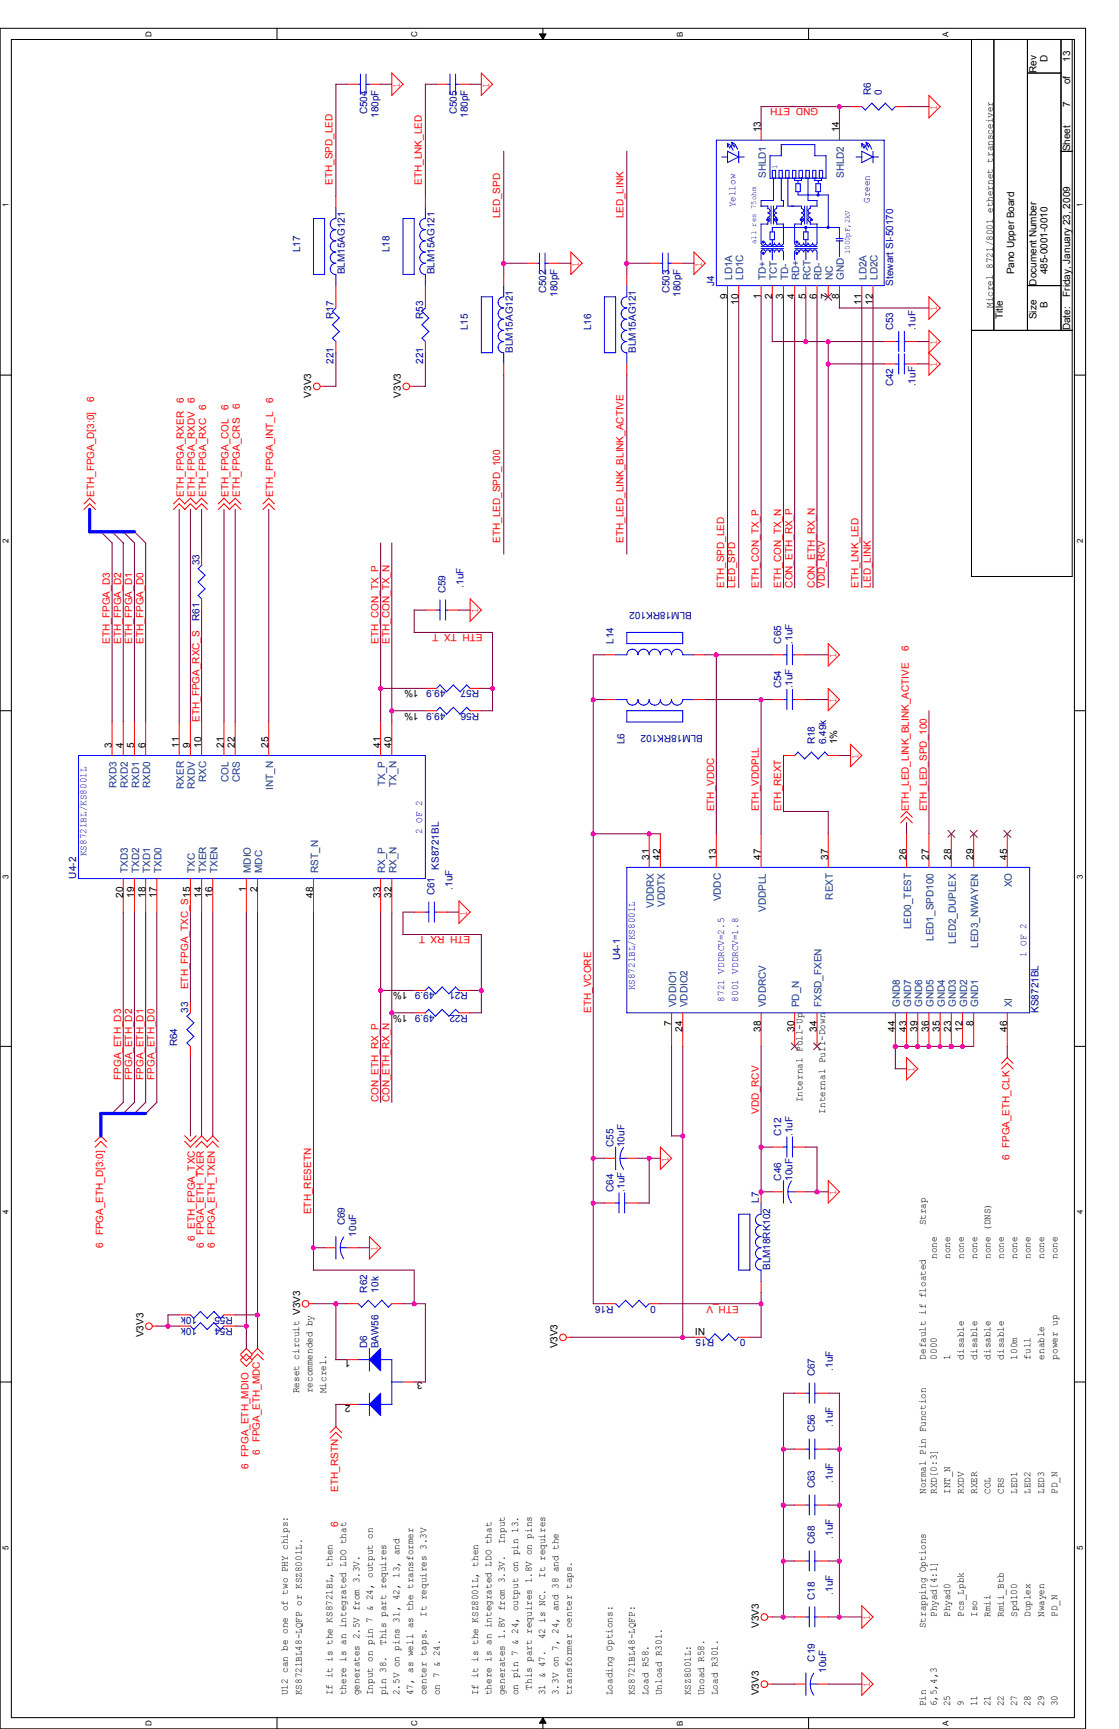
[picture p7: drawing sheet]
<svg xmlns="http://www.w3.org/2000/svg" width="279mm" height="432mm" viewBox="0 0 279 432" stroke-linecap="round" stroke-linejoin="round" font-family="sans-serif">
<defs><g id="words">
<g font-size="2.5">
<text x="261.6" y="15.5" transform="rotate(-90 261.6 15.5)">D</text>
<text x="267.2" y="15.5" transform="rotate(-90 267.2 15.5)">13</text>
<text x="258.8" y="18.2" transform="rotate(-90 258.8 18.2)">Rev</text>
<text x="267.2" y="21" transform="rotate(-90 267.2 21)">of</text>
<text x="267.2" y="26.6" transform="rotate(-90 267.2 26.6)">7</text>
<text x="190" y="33.1" transform="rotate(-90 190 33.1)">13</text>
<text x="209.5" y="33.1" transform="rotate(-90 209.5 33.1)">14</text>
<text x="267.2" y="37.8" transform="rotate(-90 267.2 37.8)">Sheet</text>
<text x="253.2" y="68.5" transform="rotate(-90 253.2 68.5)">Pano Upper Board</text>
<text x="258.8" y="71.3" transform="rotate(-90 258.8 71.3)">Document Number</text>
<text x="261.6" y="68.5" transform="rotate(-90 261.6 68.5)">485-0001-0010</text>
<text x="181.6" y="74.7" transform="rotate(-90 181.6 74.7)">9</text>
<text x="184.4" y="76.1" transform="rotate(-90 184.4 76.1)">10</text>
<text x="190" y="74.7" transform="rotate(-90 190 74.7)">1</text>
<text x="192.8" y="74.7" transform="rotate(-90 192.8 74.7)">2</text>
<text x="195.6" y="74.7" transform="rotate(-90 195.6 74.7)">3</text>
<text x="198.4" y="74.7" transform="rotate(-90 198.4 74.7)">4</text>
<text x="201.2" y="74.7" transform="rotate(-90 201.2 74.7)">5</text>
<text x="204" y="74.7" transform="rotate(-90 204 74.7)">6</text>
<text x="206.8" y="74.7" transform="rotate(-90 206.8 74.7)">7</text>
<text x="209.5" y="74.7" transform="rotate(-90 209.5 74.7)">8</text>
<text x="215.1" y="76.1" transform="rotate(-90 215.1 76.1)">11</text>
<text x="217.9" y="76.1" transform="rotate(-90 217.9 76.1)">12</text>
<text x="247.9" y="76.9" transform="rotate(-90 247.9 76.9)">Micrel 8721/8001 ethernet transceiver</text>
<text x="261.6" y="76.9" transform="rotate(-90 261.6 76.9)">B</text>
<text x="267.2" y="74.1" transform="rotate(-90 267.2 74.1)">Friday, January 23, 2009</text>
<text x="250.4" y="79.7" transform="rotate(-90 250.4 79.7)">Title</text>
<text x="258.8" y="79.7" transform="rotate(-90 258.8 79.7)">Size</text>
<text x="267.2" y="82.5" transform="rotate(-90 267.2 82.5)">Date:</text>
<text x="77.7" y="99.3" transform="rotate(-90 77.7 99.3)">V3V3</text>
<text x="100.1" y="99.3" transform="rotate(-90 100.1 99.3)">V3V3</text>
<text x="104.5" y="172.4" transform="rotate(-180 104.5 172.4)">1%</text>
<text x="104.5" y="178" transform="rotate(-180 104.5 178)">1%</text>
<text x="209" y="185.9" transform="rotate(-90 209 185.9)">1%</text>
<text x="27.9" y="186.7" transform="rotate(-90 27.9 186.7)">3</text>
<text x="30.7" y="186.7" transform="rotate(-90 30.7 186.7)">4</text>
<text x="33.5" y="186.7" transform="rotate(-90 33.5 186.7)">5</text>
<text x="36.3" y="186.7" transform="rotate(-90 36.3 186.7)">6</text>
<text x="44.7" y="186.7" transform="rotate(-90 44.7 186.7)">11</text>
<text x="47.5" y="186.7" transform="rotate(-90 47.5 186.7)">9</text>
<text x="50.3" y="186.7" transform="rotate(-90 50.3 186.7)">10</text>
<text x="55.9" y="186.7" transform="rotate(-90 55.9 186.7)">21</text>
<text x="58.7" y="186.7" transform="rotate(-90 58.7 186.7)">22</text>
<text x="67.1" y="186.7" transform="rotate(-90 67.1 186.7)">25</text>
<text x="95" y="186.7" transform="rotate(-90 95 186.7)">41</text>
<text x="97.8" y="186.7" transform="rotate(-90 97.8 186.7)">40</text>
<text x="162.1" y="214.7" transform="rotate(-90 162.1 214.7)">31</text>
<text x="164.8" y="214.7" transform="rotate(-90 164.8 214.7)">42</text>
<text x="178.8" y="214.7" transform="rotate(-90 178.8 214.7)">13</text>
<text x="190" y="214.7" transform="rotate(-90 190 214.7)">47</text>
<text x="206.8" y="214.7" transform="rotate(-90 206.8 214.7)">37</text>
<text x="226.3" y="214.7" transform="rotate(-90 226.3 214.7)">26</text>
<text x="231.9" y="214.7" transform="rotate(-90 231.9 214.7)">27</text>
<text x="237.5" y="214.7" transform="rotate(-90 237.5 214.7)">28</text>
<text x="243.1" y="214.7" transform="rotate(-90 243.1 214.7)">29</text>
<text x="251.5" y="214.7" transform="rotate(-90 251.5 214.7)">45</text>
<text x="30.7" y="224.2" transform="rotate(-90 30.7 224.2)">20</text>
<text x="33.5" y="224.2" transform="rotate(-90 33.5 224.2)">19</text>
<text x="36.3" y="224.2" transform="rotate(-90 36.3 224.2)">18</text>
<text x="39.1" y="224.2" transform="rotate(-90 39.1 224.2)">17</text>
<text x="50.3" y="224.2" transform="rotate(-90 50.3 224.2)">14</text>
<text x="53.1" y="224.2" transform="rotate(-90 53.1 224.2)">16</text>
<text x="61.5" y="222.8" transform="rotate(-90 61.5 222.8)">1</text>
<text x="64.3" y="222.8" transform="rotate(-90 64.3 222.8)">2</text>
<text x="78.2" y="224.2" transform="rotate(-90 78.2 224.2)">48</text>
<text x="95" y="224.2" transform="rotate(-90 95 224.2)">33</text>
<text x="97.8" y="224.2" transform="rotate(-90 97.8 224.2)">32</text>
<text x="101.7" y="247.8" transform="rotate(-180 101.7 247.8)">1%</text>
<text x="101.7" y="253.4" transform="rotate(-180 101.7 253.4)">1%</text>
<text x="167.6" y="256.3" transform="rotate(-90 167.6 256.3)">7</text>
<text x="170.4" y="257.7" transform="rotate(-90 170.4 257.7)">24</text>
<text x="190" y="257.7" transform="rotate(-90 190 257.7)">38</text>
<text x="198.4" y="257.7" transform="rotate(-90 198.4 257.7)">30</text>
<text x="204" y="257.7" transform="rotate(-90 204 257.7)">34</text>
<text x="223.5" y="257.7" transform="rotate(-90 223.5 257.7)">44</text>
<text x="226.3" y="257.7" transform="rotate(-90 226.3 257.7)">43</text>
<text x="229.1" y="257.7" transform="rotate(-90 229.1 257.7)">39</text>
<text x="231.9" y="257.7" transform="rotate(-90 231.9 257.7)">36</text>
<text x="234.7" y="257.7" transform="rotate(-90 234.7 257.7)">35</text>
<text x="237.5" y="257.7" transform="rotate(-90 237.5 257.7)">23</text>
<text x="240.3" y="257.7" transform="rotate(-90 240.3 257.7)">12</text>
<text x="243.1" y="256.3" transform="rotate(-90 243.1 256.3)">8</text>
<text x="251.5" y="257.7" transform="rotate(-90 251.5 257.7)">46</text>
<text x="200.4" y="275.3" transform="rotate(-90 200.4 275.3)">Internal Pull-Up</text>
<text x="206" y="278.1" transform="rotate(-90 206 278.1)">Internal Pull-Down</text>
<text x="231.1" y="306" transform="rotate(-90 231.1 306)">Strap</text>
<text x="233.9" y="314.4" transform="rotate(-90 233.9 314.4)">none</text>
<text x="237.3" y="314.4" transform="rotate(-90 237.3 314.4)">none</text>
<text x="240.6" y="314.4" transform="rotate(-90 240.6 314.4)">none</text>
<text x="244" y="314.4" transform="rotate(-90 244 314.4)">none</text>
<text x="247.3" y="314.4" transform="rotate(-90 247.3 314.4)">none (DNS)</text>
<text x="250.7" y="314.4" transform="rotate(-90 250.7 314.4)">none</text>
<text x="254" y="314.4" transform="rotate(-90 254 314.4)">none</text>
<text x="257.3" y="314.4" transform="rotate(-90 257.3 314.4)">none</text>
<text x="260.7" y="314.4" transform="rotate(-90 260.7 314.4)">none</text>
<text x="264" y="314.4" transform="rotate(-90 264 314.4)">none</text>
<text x="35.8" y="334" transform="rotate(-90 35.8 334)">V3V3</text>
<text x="176.1" y="331.6" transform="rotate(-180 176.1 331.6)">NI</text>
<text x="87.5" y="339.6" transform="rotate(-180 87.5 339.6)">1</text>
<text x="139.2" y="336.8" transform="rotate(-90 139.2 336.8)">V3V3</text>
<text x="231.1" y="339.6" transform="rotate(-90 231.1 339.6)">Default if floated</text>
<text x="233.9" y="339.6" transform="rotate(-90 233.9 339.6)">0000</text>
<text x="237.3" y="339.6" transform="rotate(-90 237.3 339.6)">1</text>
<text x="240.6" y="339.6" transform="rotate(-90 240.6 339.6)">disable</text>
<text x="244" y="339.6" transform="rotate(-90 244 339.6)">disable</text>
<text x="247.3" y="339.6" transform="rotate(-90 247.3 339.6)">disable</text>
<text x="250.7" y="339.6" transform="rotate(-90 250.7 339.6)">disable</text>
<text x="254" y="339.6" transform="rotate(-90 254 339.6)">100m</text>
<text x="257.3" y="339.6" transform="rotate(-90 257.3 339.6)">full</text>
<text x="260.7" y="339.6" transform="rotate(-90 260.7 339.6)">enable</text>
<text x="264" y="339.6" transform="rotate(-90 264 339.6)">power up</text>
<text x="74.7" y="347.9" transform="rotate(-90 74.7 347.9)">Reset circuit V3V3</text>
<text x="78.1" y="347.9" transform="rotate(-90 78.1 347.9)">recommended by</text>
<text x="81.4" y="347.9" transform="rotate(-90 81.4 347.9)">Micrel.</text>
<text x="105.5" y="345.2" transform="rotate(-180 105.5 345.2)">3</text>
<text x="87.5" y="350.8" transform="rotate(-180 87.5 350.8)">2</text>
<text x="231.1" y="373.1" transform="rotate(-90 231.1 373.1)">Normal Pin Function</text>
<text x="233.9" y="373.1" transform="rotate(-90 233.9 373.1)">RXD[0:3]</text>
<text x="237.3" y="373.1" transform="rotate(-90 237.3 373.1)">INT_N</text>
<text x="240.6" y="373.1" transform="rotate(-90 240.6 373.1)">RXDV</text>
<text x="244" y="373.1" transform="rotate(-90 244 373.1)">RXER</text>
<text x="247.3" y="373.1" transform="rotate(-90 247.3 373.1)">COL</text>
<text x="250.7" y="373.1" transform="rotate(-90 250.7 373.1)">CRS</text>
<text x="254" y="373.1" transform="rotate(-90 254 373.1)">LED1</text>
<text x="257.3" y="373.1" transform="rotate(-90 257.3 373.1)">LED2</text>
<text x="260.7" y="373.1" transform="rotate(-90 260.7 373.1)">LED3</text>
<text x="264" y="373.1" transform="rotate(-90 264 373.1)">PD_N</text>
<text x="126.1" y="385.7" transform="rotate(-90 126.1 385.7)">Input</text>
<text x="136.1" y="394" transform="rotate(-90 136.1 394)">It requires</text>
<text x="106.5" y="403.8" transform="rotate(-90 106.5 403.8)">It requires 3.3V</text>
<text x="189.5" y="406.6" transform="rotate(-90 189.5 406.6)">V3V3</text>
<text x="231.1" y="406.6" transform="rotate(-90 231.1 406.6)">Strapping Options</text>
<text x="233.9" y="403.8" transform="rotate(-90 233.9 403.8)">Phyad[4:1]</text>
<text x="237.3" y="403.8" transform="rotate(-90 237.3 403.8)">Phyad0</text>
<text x="240.6" y="403.8" transform="rotate(-90 240.6 403.8)">Pcs_Lpbk</text>
<text x="244" y="403.8" transform="rotate(-90 244 403.8)">Iso</text>
<text x="247.3" y="403.8" transform="rotate(-90 247.3 403.8)">Rmii</text>
<text x="250.7" y="403.8" transform="rotate(-90 250.7 403.8)">Rmii_Btb</text>
<text x="254" y="403.8" transform="rotate(-90 254 403.8)">Spd100</text>
<text x="257.3" y="403.8" transform="rotate(-90 257.3 403.8)">Duplex</text>
<text x="260.7" y="403.8" transform="rotate(-90 260.7 403.8)">Nwayen</text>
<text x="264" y="403.8" transform="rotate(-90 264 403.8)">PD_N</text>
<text x="96.4" y="410.8" transform="rotate(-90 96.4 410.8)">This part requires</text>
<text x="136.1" y="409.4" transform="rotate(-90 136.1 409.4)">42 is NC.</text>
<text x="71.9" y="423.4" transform="rotate(-90 71.9 423.4)">U12 can be one of two PHY chips:</text>
<text x="75.4" y="423.4" transform="rotate(-90 75.4 423.4)">KS8721BL48-LQFP or KSZ8001L.</text>
<text x="83.1" y="423.4" transform="rotate(-90 83.1 423.4)">If it is the KS8721BL, then</text>
<text x="86.4" y="423.4" transform="rotate(-90 86.4 423.4)">there is an integrated LDO that</text>
<text x="89.7" y="423.4" transform="rotate(-90 89.7 423.4)">generates 2.5V from 3.3V.</text>
<text x="93.1" y="423.4" transform="rotate(-90 93.1 423.4)">Input on pin 7 &amp; 24, output on</text>
<text x="96.4" y="423.4" transform="rotate(-90 96.4 423.4)">pin 38.</text>
<text x="99.8" y="423.4" transform="rotate(-90 99.8 423.4)">2.5V on pins 31, 42, 13, and</text>
<text x="103.1" y="423.4" transform="rotate(-90 103.1 423.4)">47, as well as the transformer</text>
<text x="106.5" y="423.4" transform="rotate(-90 106.5 423.4)">center taps.</text>
<text x="109.8" y="423.4" transform="rotate(-90 109.8 423.4)">on 7 &amp; 24.</text>
<text x="119.4" y="423.4" transform="rotate(-90 119.4 423.4)">If it is the KSZ8001L, then</text>
<text x="122.7" y="423.4" transform="rotate(-90 122.7 423.4)">there is an integrated LDO that</text>
<text x="126.1" y="423.4" transform="rotate(-90 126.1 423.4)">generates 1.8V from 3.3V.</text>
<text x="129.4" y="423.4" transform="rotate(-90 129.4 423.4)">on pin 7 &amp; 24, output on pin 13.</text>
<text x="132.8" y="422" transform="rotate(-90 132.8 422)">This part requires 1.8V on pins</text>
<text x="136.1" y="423.4" transform="rotate(-90 136.1 423.4)">31 &amp; 47.</text>
<text x="139.4" y="423.4" transform="rotate(-90 139.4 423.4)">3.3V on 7, 24, and 38 and the</text>
<text x="142.8" y="423.4" transform="rotate(-90 142.8 423.4)">transformer center taps.</text>
<text x="152.9" y="423.4" transform="rotate(-90 152.9 423.4)">Loading Options:</text>
<text x="158.5" y="423.4" transform="rotate(-90 158.5 423.4)">KS8721BL48-LQFP:</text>
<text x="161.9" y="423.4" transform="rotate(-90 161.9 423.4)">Load R58.</text>
<text x="165.3" y="423.4" transform="rotate(-90 165.3 423.4)">Unload R301.</text>
<text x="172.5" y="423.4" transform="rotate(-90 172.5 423.4)">KSZ8001L:</text>
<text x="175.9" y="423.4" transform="rotate(-90 175.9 423.4)">Unoad R58.</text>
<text x="179.2" y="423.4" transform="rotate(-90 179.2 423.4)">Load R301.</text>
<text x="189.5" y="423.4" transform="rotate(-90 189.5 423.4)">V3V3</text>
<text x="231.1" y="426.2" transform="rotate(-90 231.1 426.2)">Pin</text>
<text x="233.9" y="426.2" transform="rotate(-90 233.9 426.2)">6,5,4,3</text>
<text x="237.3" y="426.2" transform="rotate(-90 237.3 426.2)">25</text>
<text x="240.6" y="426.2" transform="rotate(-90 240.6 426.2)">9</text>
<text x="244" y="426.2" transform="rotate(-90 244 426.2)">11</text>
<text x="247.3" y="426.2" transform="rotate(-90 247.3 426.2)">21</text>
<text x="250.7" y="426.2" transform="rotate(-90 250.7 426.2)">22</text>
<text x="254" y="426.2" transform="rotate(-90 254 426.2)">27</text>
<text x="257.3" y="426.2" transform="rotate(-90 257.3 426.2)">28</text>
<text x="260.7" y="426.2" transform="rotate(-90 260.7 426.2)">29</text>
<text x="264" y="426.2" transform="rotate(-90 264 426.2)">30</text>
</g>
<g font-size="2.5" fill="#f00">
<text x="99.8" y="21.9" transform="rotate(-90 99.8 21.9)">1</text>
<text x="122.2" y="21.9" transform="rotate(-90 122.2 21.9)">1</text>
<text x="204.3" y="27.1" transform="rotate(-180 204.3 27.1)">GND_ETH</text>
<text x="233.9" y="27.5" transform="rotate(-90 233.9 27.5)">1</text>
<text x="83" y="46.2" transform="rotate(-90 83 46.2)">ETH_SPD_LED</text>
<text x="105.4" y="46.2" transform="rotate(-90 105.4 46.2)">ETH_LNK_LED</text>
<text x="124.9" y="54.6" transform="rotate(-90 124.9 54.6)">LED_SPD</text>
<text x="155.7" y="54.6" transform="rotate(-90 155.7 54.6)">LED_LINK</text>
<text x="144.5" y="66.6" transform="rotate(-90 144.5 66.6)">1</text>
<text x="175.3" y="66.6" transform="rotate(-90 175.3 66.6)">1</text>
<text x="233.9" y="77.8" transform="rotate(-90 233.9 77.8)">1</text>
<text x="233.9" y="86.1" transform="rotate(-90 233.9 86.1)">1</text>
<text x="233.9" y="91.7" transform="rotate(-90 233.9 91.7)">1</text>
<text x="23.5" y="100.4" transform="rotate(-90 23.5 100.4)">6</text>
<text x="45.9" y="100.7" transform="rotate(-90 45.9 100.7)">6</text>
<text x="48.7" y="100.7" transform="rotate(-90 48.7 100.7)">6</text>
<text x="68.2" y="100.7" transform="rotate(-90 68.2 100.7)">6</text>
<text x="51.5" y="102.4" transform="rotate(-90 51.5 102.4)">6</text>
<text x="57.1" y="102.4" transform="rotate(-90 57.1 102.4)">6</text>
<text x="59.9" y="102.1" transform="rotate(-90 59.9 102.1)">6</text>
<text x="23.5" y="124.1" transform="rotate(-90 23.5 124.1)">ETH_FPGA_D[3:0]</text>
<text x="45.9" y="124.1" transform="rotate(-90 45.9 124.1)">ETH_FPGA_RXER</text>
<text x="48.7" y="124.1" transform="rotate(-90 48.7 124.1)">ETH_FPGA_RXDV</text>
<text x="51.5" y="124.1" transform="rotate(-90 51.5 124.1)">ETH_FPGA_RXC</text>
<text x="57.1" y="124.1" transform="rotate(-90 57.1 124.1)">ETH_FPGA_COL</text>
<text x="59.9" y="124.1" transform="rotate(-90 59.9 124.1)">ETH_FPGA_CRS</text>
<text x="68.2" y="124.1" transform="rotate(-90 68.2 124.1)">ETH_FPGA_INT_L</text>
<text x="124.9" y="135.6" transform="rotate(-90 124.9 135.6)">ETH_LED_SPD_100</text>
<text x="155.7" y="135.6" transform="rotate(-90 155.7 135.6)">ETH_LED_LINK_BLINK_ACTIVE</text>
<text x="180.8" y="146.8" transform="rotate(-90 180.8 146.8)">ETH_SPD_LED</text>
<text x="183.6" y="146.8" transform="rotate(-90 183.6 146.8)">LED_SPD</text>
<text x="189.5" y="146.8" transform="rotate(-90 189.5 146.8)">ETH_CON_TX_P</text>
<text x="195.1" y="146.8" transform="rotate(-90 195.1 146.8)">ETH_CON_TX_N</text>
<text x="197.9" y="146.8" transform="rotate(-90 197.9 146.8)">CON_ETH_RX_P</text>
<text x="203.5" y="146.8" transform="rotate(-90 203.5 146.8)">CON_ETH_RX_N</text>
<text x="206" y="146.8" transform="rotate(-90 206 146.8)">VDD_RCV</text>
<text x="214.3" y="146.8" transform="rotate(-90 214.3 146.8)">ETH_LNK_LED</text>
<text x="217.4" y="146.8" transform="rotate(-90 217.4 146.8)">LED_LINK</text>
<text x="119.4" y="153.2" transform="rotate(-90 119.4 153.2)">1</text>
<text x="27.4" y="160.7" transform="rotate(-90 27.4 160.7)">ETH_FPGA_D3</text>
<text x="30.2" y="160.7" transform="rotate(-90 30.2 160.7)">ETH_FPGA_D2</text>
<text x="33" y="160.7" transform="rotate(-90 33 160.7)">ETH_FPGA_D1</text>
<text x="35.8" y="160.7" transform="rotate(-90 35.8 160.7)">ETH_FPGA_D0</text>
<text x="94.5" y="160.7" transform="rotate(-90 94.5 160.7)">ETH_CON_TX_P</text>
<text x="97.3" y="160.7" transform="rotate(-90 97.3 160.7)">ETH_CON_TX_N</text>
<text x="120.5" y="158.4" transform="rotate(-180 120.5 158.4)">ETH_TX_T</text>
<text x="208.8" y="164.4" transform="rotate(-90 208.8 164.4)">1</text>
<text x="226.9" y="162.7" transform="rotate(-90 226.9 162.7)">6</text>
<text x="208.8" y="175.6" transform="rotate(-90 208.8 175.6)">1</text>
<text x="49.8" y="180.3" transform="rotate(-90 49.8 180.3)">ETH_FPGA_RXC_S</text>
<text x="214.4" y="189.5" transform="rotate(-90 214.4 189.5)">1</text>
<text x="178.3" y="202.6" transform="rotate(-90 178.3 202.6)">ETH_VDDC</text>
<text x="189.5" y="202.6" transform="rotate(-90 189.5 202.6)">ETH_VDDPLL</text>
<text x="195.1" y="202.6" transform="rotate(-90 195.1 202.6)">ETH_REXT</text>
<text x="226.9" y="202.6" transform="rotate(-90 226.9 202.6)">ETH_LED_LINK_BLINK_ACTIVE</text>
<text x="231.4" y="202.6" transform="rotate(-90 231.4 202.6)">ETH_LED_SPD_100</text>
<text x="116.6" y="228.6" transform="rotate(-90 116.6 228.6)">1</text>
<text x="117.4" y="233.8" transform="rotate(-180 117.4 233.8)">ETH_RX_T</text>
<text x="47" y="247.1" transform="rotate(-90 47 247.1)">ETH_FPGA_TXC_S15</text>
<text x="147.6" y="252.9" transform="rotate(-90 147.6 252.9)">ETH_VCORE</text>
<text x="30.2" y="269.7" transform="rotate(-90 30.2 269.7)">FPGA_ETH_D3</text>
<text x="33" y="269.7" transform="rotate(-90 33 269.7)">FPGA_ETH_D2</text>
<text x="35.8" y="269.7" transform="rotate(-90 35.8 269.7)">FPGA_ETH_D1</text>
<text x="38.6" y="269.7" transform="rotate(-90 38.6 269.7)">FPGA_ETH_D0</text>
<text x="228.3" y="267.8" transform="rotate(-90 228.3 267.8)">1</text>
<text x="94.5" y="275.3" transform="rotate(-90 94.5 275.3)">CON_ETH_RX_P</text>
<text x="97.3" y="275.3" transform="rotate(-90 97.3 275.3)">CON_ETH_RX_N</text>
<text x="189.5" y="278.1" transform="rotate(-90 189.5 278.1)">VDD_RCV</text>
<text x="166.9" y="290.1" transform="rotate(-90 166.9 290.1)">1</text>
<text x="252.1" y="289.8" transform="rotate(-90 252.1 289.8)">6 FPGA_ETH_CLK</text>
<text x="208.8" y="298.5" transform="rotate(-90 208.8 298.5)">1</text>
<text x="77.7" y="303.2" transform="rotate(-90 77.7 303.2)">ETH_RESETN</text>
<text x="25.7" y="311.6" transform="rotate(-90 25.7 311.6)">6 FPGA_ETH_D[3:0]</text>
<text x="48.7" y="309.9" transform="rotate(-90 48.7 309.9)">6 ETH_FPGA_TXC</text>
<text x="50.9" y="311.6" transform="rotate(-90 50.9 311.6)">6 FPGA_ETH_TXER</text>
<text x="53.7" y="311.6" transform="rotate(-90 53.7 311.6)">6 FPGA_ETH_TXEN</text>
<text x="94.2" y="312.5" transform="rotate(-90 94.2 312.5)">1</text>
<text x="184.4" y="326.1" transform="rotate(-180 184.4 326.1)">ETH_V</text>
<text x="64.9" y="363.3" transform="rotate(-90 64.9 363.3)">6 FPGA_ETH_MDC</text>
<text x="62.1" y="366.9" transform="rotate(-90 62.1 366.9)">6 FPGA_ETH_MDIO</text>
<text x="84.4" y="372.5" transform="rotate(-90 84.4 372.5)">ETH_RSTN</text>
<text x="84.4" y="381.5" transform="rotate(-90 84.4 381.5)">6</text>
<text x="217.2" y="404.7" transform="rotate(-90 217.2 404.7)">1</text>
<text x="217.2" y="421.4" transform="rotate(-90 217.2 421.4)">1</text>
</g>
<g font-size="2.5" fill="#000080">
<text x="217.4" y="23.8" transform="rotate(-90 217.4 23.8)">R6</text>
<text x="220.2" y="23.8" transform="rotate(-90 220.2 23.8)">0</text>
<text x="91.7" y="28.6" transform="rotate(-90 91.7 28.6)">C504</text>
<text x="94.5" y="29.4" transform="rotate(-90 94.5 29.4)">180pF</text>
<text x="114" y="28.6" transform="rotate(-90 114 28.6)">C505</text>
<text x="116.8" y="29.4" transform="rotate(-90 116.8 29.4)">180pF</text>
<text x="74.9" y="62.9" transform="rotate(-90 74.9 62.9)">L17</text>
<text x="97.3" y="62.9" transform="rotate(-90 97.3 62.9)">L18</text>
<text x="86.1" y="68.5" transform="rotate(-90 86.1 68.5)">BLM15AG121</text>
<text x="108.5" y="68.5" transform="rotate(-90 108.5 68.5)">BLM15AG121</text>
<text x="178.3" y="71.3" transform="rotate(-90 178.3 71.3)">J4</text>
<text x="223" y="71.3" transform="rotate(-90 223 71.3)">Stewart SI-50170</text>
<text x="136.4" y="73.3" transform="rotate(-90 136.4 73.3)">C502</text>
<text x="139.2" y="74.1" transform="rotate(-90 139.2 74.1)">180pF</text>
<text x="167.1" y="73.3" transform="rotate(-90 167.1 73.3)">C503</text>
<text x="169.9" y="74.1" transform="rotate(-90 169.9 74.1)">180pF</text>
<text x="83.3" y="79.7" transform="rotate(-90 83.3 79.7)">R17</text>
<text x="105.7" y="79.7" transform="rotate(-90 105.7 79.7)">R53</text>
<text x="116.8" y="82.5" transform="rotate(-90 116.8 82.5)">L15</text>
<text x="147.6" y="82.5" transform="rotate(-90 147.6 82.5)">L16</text>
<text x="223" y="82.5" transform="rotate(-90 223 82.5)">C53</text>
<text x="228.6" y="82.5" transform="rotate(-90 228.6 82.5)">.1uF</text>
<text x="128" y="88.1" transform="rotate(-90 128 88.1)">BLM15AG121</text>
<text x="158.7" y="88.1" transform="rotate(-90 158.7 88.1)">BLM15AG121</text>
<text x="83.3" y="90.9" transform="rotate(-90 83.3 90.9)">221</text>
<text x="105.7" y="90.9" transform="rotate(-90 105.7 90.9)">221</text>
<text x="223" y="96.5" transform="rotate(-90 223 96.5)">C42</text>
<text x="228.6" y="96.5" transform="rotate(-90 228.6 96.5)">.1uF</text>
<text x="49.8" y="141.2" transform="rotate(-90 49.8 141.2)">33</text>
<text x="111.3" y="148.2" transform="rotate(-90 111.3 148.2)">C59</text>
<text x="115.7" y="146.8" transform="rotate(-90 115.7 146.8)">.1uF</text>
<text x="49.8" y="155.2" transform="rotate(-90 49.8 155.2)">R61</text>
<text x="172.7" y="152.8" transform="rotate(-180 172.7 152.8)">BLM18RK102</text>
<text x="153.2" y="160.7" transform="rotate(-90 153.2 160.7)">L14</text>
<text x="195.1" y="160.7" transform="rotate(-90 195.1 160.7)">C65</text>
<text x="197.9" y="160.7" transform="rotate(-90 197.9 160.7)">.1uF</text>
<text x="111.3" y="172.4" transform="rotate(-180 111.3 172.4)">49.9</text>
<text x="119.6" y="172.4" transform="rotate(-180 119.6 172.4)">R57</text>
<text x="195.1" y="171.9" transform="rotate(-90 195.1 171.9)">C54</text>
<text x="197.9" y="171.9" transform="rotate(-90 197.9 171.9)">.1uF</text>
<text x="111.3" y="178" transform="rotate(-180 111.3 178)">49.9</text>
<text x="119.6" y="178" transform="rotate(-180 119.6 178)">R56</text>
<text x="156" y="185.9" transform="rotate(-90 156 185.9)">L6</text>
<text x="175.5" y="183.6" transform="rotate(-180 175.5 183.6)">BLM18RK102</text>
<text x="203.5" y="185.9" transform="rotate(-90 203.5 185.9)">R18</text>
<text x="206.2" y="185.9" transform="rotate(-90 206.2 185.9)">6.49k</text>
<text x="19" y="219.4" transform="rotate(-90 19 219.4)">U4-2</text>
<text x="109.6" y="217.2" transform="rotate(-90 109.6 217.2)">KS8721BL</text>
<text x="108.5" y="223.6" transform="rotate(-90 108.5 223.6)">C61</text>
<text x="112.9" y="222.2" transform="rotate(-90 112.9 222.2)">.1uF</text>
<text x="154.9" y="239.8" transform="rotate(-90 154.9 239.8)">U4-1</text>
<text x="108.5" y="247.8" transform="rotate(-180 108.5 247.8)">49.9</text>
<text x="116.8" y="247.8" transform="rotate(-180 116.8 247.8)">R21</text>
<text x="47" y="252.9" transform="rotate(-90 47 252.9)">33</text>
<text x="108.5" y="253.4" transform="rotate(-180 108.5 253.4)">49.9</text>
<text x="116.8" y="253.4" transform="rotate(-180 116.8 253.4)">R22</text>
<text x="259.3" y="252.9" transform="rotate(-90 259.3 252.9)">KS8721BL</text>
<text x="44.2" y="261.3" transform="rotate(-90 44.2 261.3)">R64</text>
<text x="153.2" y="286.5" transform="rotate(-90 153.2 286.5)">C55</text>
<text x="156" y="286.5" transform="rotate(-90 156 286.5)">10uF</text>
<text x="195.1" y="283.7" transform="rotate(-90 195.1 283.7)">C12</text>
<text x="197.9" y="283.7" transform="rotate(-90 197.9 283.7)">.1uF</text>
<text x="153.2" y="297.6" transform="rotate(-90 153.2 297.6)">C64</text>
<text x="156" y="297.6" transform="rotate(-90 156 297.6)">.1uF</text>
<text x="195.1" y="294.9" transform="rotate(-90 195.1 294.9)">C46</text>
<text x="197.9" y="294.9" transform="rotate(-90 197.9 294.9)">10uF</text>
<text x="189.5" y="300.4" transform="rotate(-90 189.5 300.4)">L7</text>
<text x="86.1" y="306" transform="rotate(-90 86.1 306)">C69</text>
<text x="88.9" y="308.8" transform="rotate(-90 88.9 308.8)">10uF</text>
<text x="192.3" y="317.2" transform="rotate(-90 192.3 317.2)">BLM18RK102</text>
<text x="91.7" y="322.8" transform="rotate(-90 91.7 322.8)">R62</text>
<text x="94.5" y="322.8" transform="rotate(-90 94.5 322.8)">10k</text>
<text x="49.2" y="328.8" transform="rotate(-180 49.2 328.8)">10k</text>
<text x="58.2" y="328.8" transform="rotate(-180 58.2 328.8)">R55</text>
<text x="153.2" y="326.1" transform="rotate(-180 153.2 326.1)">R16</text>
<text x="163.8" y="326.1" transform="rotate(-180 163.8 326.1)">0</text>
<text x="49.2" y="331.6" transform="rotate(-180 49.2 331.6)">10k</text>
<text x="58.2" y="331.6" transform="rotate(-180 58.2 331.6)">R54</text>
<text x="178.3" y="334.4" transform="rotate(-180 178.3 334.4)">R15</text>
<text x="186.1" y="334.4" transform="rotate(-180 186.1 334.4)">0</text>
<text x="91.7" y="336.8" transform="rotate(-90 91.7 336.8)">D6</text>
<text x="94.5" y="336.8" transform="rotate(-90 94.5 336.8)">BAW56</text>
<text x="203.5" y="343.7" transform="rotate(-90 203.5 343.7)">C67</text>
<text x="207.9" y="342.3" transform="rotate(-90 207.9 342.3)">.1uF</text>
<text x="203.5" y="357.7" transform="rotate(-90 203.5 357.7)">C56</text>
<text x="207.9" y="356.3" transform="rotate(-90 207.9 356.3)">.1uF</text>
<text x="203.5" y="371.7" transform="rotate(-90 203.5 371.7)">C63</text>
<text x="207.9" y="370.3" transform="rotate(-90 207.9 370.3)">.1uF</text>
<text x="203.5" y="385.7" transform="rotate(-90 203.5 385.7)">C68</text>
<text x="207.9" y="384.3" transform="rotate(-90 207.9 384.3)">.1uF</text>
<text x="203.5" y="399.6" transform="rotate(-90 203.5 399.6)">C18</text>
<text x="207.9" y="398.2" transform="rotate(-90 207.9 398.2)">.1uF</text>
<text x="203.5" y="415" transform="rotate(-90 203.5 415)">C19</text>
<text x="206.2" y="417.8" transform="rotate(-90 206.2 417.8)">10uF</text>
</g>
<g font-size="2.5" fill="#004080">
<text x="191.2" y="44.5" transform="rotate(-90 191.2 44.5)">SHLD1</text>
<text x="210.7" y="44.5" transform="rotate(-90 210.7 44.5)">SHLD2</text>
<text x="182.8" y="69.9" transform="rotate(-90 182.8 69.9)">LD1A</text>
<text x="185.6" y="69.9" transform="rotate(-90 185.6 69.9)">LD1C</text>
<text x="191.2" y="69.9" transform="rotate(-90 191.2 69.9)">TD+</text>
<text x="194" y="69.9" transform="rotate(-90 194 69.9)">TCT</text>
<text x="196.8" y="69.9" transform="rotate(-90 196.8 69.9)">TD-</text>
<text x="199.6" y="69.9" transform="rotate(-90 199.6 69.9)">RD+</text>
<text x="202.4" y="69.9" transform="rotate(-90 202.4 69.9)">RCT</text>
<text x="205.1" y="69.9" transform="rotate(-90 205.1 69.9)">RD-</text>
<text x="207.9" y="69.9" transform="rotate(-90 207.9 69.9)">NC</text>
<text x="210.7" y="69.9" transform="rotate(-90 210.7 69.9)">GND</text>
<text x="216.3" y="69.9" transform="rotate(-90 216.3 69.9)">LD2A</text>
<text x="219.1" y="69.9" transform="rotate(-90 219.1 69.9)">LD2C</text>
<text x="29.1" y="196.8" transform="rotate(-90 29.1 196.8)">RXD3</text>
<text x="31.9" y="196.8" transform="rotate(-90 31.9 196.8)">RXD2</text>
<text x="34.7" y="196.8" transform="rotate(-90 34.7 196.8)">RXD1</text>
<text x="37.5" y="196.8" transform="rotate(-90 37.5 196.8)">RXD0</text>
<text x="45.9" y="197" transform="rotate(-90 45.9 197)">RXER</text>
<text x="48.7" y="197" transform="rotate(-90 48.7 197)">RXDV</text>
<text x="51.5" y="195.4" transform="rotate(-90 51.5 195.4)">RXC</text>
<text x="57.1" y="195.2" transform="rotate(-90 57.1 195.2)">COL</text>
<text x="59.9" y="195.4" transform="rotate(-90 59.9 195.4)">CRS</text>
<text x="68.2" y="197.3" transform="rotate(-90 68.2 197.3)">INT_N</text>
<text x="96.2" y="196.3" transform="rotate(-90 96.2 196.3)">TX_P</text>
<text x="99" y="196.5" transform="rotate(-90 99 196.5)">TX_N</text>
<text x="31.9" y="218" transform="rotate(-90 31.9 218)">TXD3</text>
<text x="34.7" y="218" transform="rotate(-90 34.7 218)">TXD2</text>
<text x="37.5" y="218" transform="rotate(-90 37.5 218)">TXD1</text>
<text x="40.3" y="218" transform="rotate(-90 40.3 218)">TXD0</text>
<text x="48.7" y="218" transform="rotate(-90 48.7 218)">TXC</text>
<text x="51.5" y="218" transform="rotate(-90 51.5 218)">TXER</text>
<text x="54.3" y="218" transform="rotate(-90 54.3 218)">TXEN</text>
<text x="62.7" y="218" transform="rotate(-90 62.7 218)">MDIO</text>
<text x="65.4" y="218" transform="rotate(-90 65.4 218)">MDC</text>
<text x="79.4" y="218" transform="rotate(-90 79.4 218)">RST_N</text>
<text x="96.2" y="218" transform="rotate(-90 96.2 218)">RX_P</text>
<text x="99" y="218" transform="rotate(-90 99 218)">RX_N</text>
<text x="252.6" y="221.6" transform="rotate(-90 252.6 221.6)">XO</text>
<text x="163.2" y="226.8" transform="rotate(-90 163.2 226.8)">VDDRX</text>
<text x="166" y="226.5" transform="rotate(-90 166 226.5)">VDDTX</text>
<text x="180" y="225.1" transform="rotate(-90 180 225.1)">VDDC</text>
<text x="191.2" y="227.8" transform="rotate(-90 191.2 227.8)">VDDPLL</text>
<text x="207.9" y="224.7" transform="rotate(-90 207.9 224.7)">REXT</text>
<text x="227.5" y="232" transform="rotate(-90 227.5 232)">LED0_TEST</text>
<text x="233.1" y="235" transform="rotate(-90 233.1 235)">LED1_SPD100</text>
<text x="238.7" y="235.7" transform="rotate(-90 238.7 235.7)">LED2_DUPLEX</text>
<text x="244.3" y="236.7" transform="rotate(-90 244.3 236.7)">LED3_NWAYEN</text>
<text x="168.8" y="251.5" transform="rotate(-90 168.8 251.5)">VDDIO1</text>
<text x="171.6" y="251.5" transform="rotate(-90 171.6 251.5)">VDDIO2</text>
<text x="191.2" y="251.5" transform="rotate(-90 191.2 251.5)">VDDRCV</text>
<text x="199.6" y="251.5" transform="rotate(-90 199.6 251.5)">PD_N</text>
<text x="205.1" y="251.5" transform="rotate(-90 205.1 251.5)">FXSD_FXEN</text>
<text x="224.7" y="251.5" transform="rotate(-90 224.7 251.5)">GND8</text>
<text x="227.5" y="251.5" transform="rotate(-90 227.5 251.5)">GND7</text>
<text x="230.3" y="251.5" transform="rotate(-90 230.3 251.5)">GND6</text>
<text x="233.1" y="251.5" transform="rotate(-90 233.1 251.5)">GND5</text>
<text x="235.9" y="251.5" transform="rotate(-90 235.9 251.5)">GND4</text>
<text x="238.7" y="251.5" transform="rotate(-90 238.7 251.5)">GND3</text>
<text x="241.5" y="251.5" transform="rotate(-90 241.5 251.5)">GND2</text>
<text x="244.3" y="251.5" transform="rotate(-90 244.3 251.5)">GND1</text>
<text x="252.6" y="251.5" transform="rotate(-90 252.6 251.5)">XI</text>
</g>
<g font-size="2.5" fill="#00f">
<text x="183.6" y="51.8" transform="rotate(-90 183.6 51.8)">Yellow</text>
<text x="217.2" y="50.7" transform="rotate(-90 217.2 50.7)">Green</text>
<text x="105.4" y="208.2" transform="rotate(-90 105.4 208.2)">2 OF 2</text>
<text x="21.6" y="213.8" transform="rotate(-90 21.6 213.8)">KS8721BL/KS8001L</text>
<text x="256.3" y="239" transform="rotate(-90 256.3 239)">1 OF 2</text>
<text x="158.5" y="247.4" transform="rotate(-90 158.5 247.4)">KS8721BL/KS8001L</text>
<text x="180.8" y="250.1" transform="rotate(-90 180.8 250.1)">8721 VDDRCV=2.5</text>
<text x="184.3" y="250.1" transform="rotate(-90 184.3 250.1)">8001 VDDRCV=1.8</text>
</g>
<g font-size="2">
<text x="37.8" y="9.1" transform="rotate(-90 37.8 9.1)">D</text>
<text x="104.1" y="9.1" transform="rotate(-90 104.1 9.1)">C</text>
<text x="170.5" y="9.1" transform="rotate(-90 170.5 9.1)">B</text>
<text x="236.9" y="9.1" transform="rotate(-90 236.9 9.1)">A</text>
<text x="2.2" y="51.8" transform="rotate(-90 2.2 51.8)">1</text>
<text x="270.4" y="51.8" transform="rotate(-90 270.4 51.8)">1</text>
<text x="2.2" y="135.6" transform="rotate(-90 2.2 135.6)">2</text>
<text x="270.4" y="135.6" transform="rotate(-90 270.4 135.6)">2</text>
<text x="2.2" y="219.4" transform="rotate(-90 2.2 219.4)">3</text>
<text x="270.4" y="219.4" transform="rotate(-90 270.4 219.4)">3</text>
<text x="2.2" y="303.2" transform="rotate(-90 2.2 303.2)">4</text>
<text x="270.4" y="303.2" transform="rotate(-90 270.4 303.2)">4</text>
<text x="2.2" y="387.1" transform="rotate(-90 2.2 387.1)">5</text>
<text x="270.4" y="387.1" transform="rotate(-90 270.4 387.1)">5</text>
<text x="37.8" y="431" transform="rotate(-90 37.8 431)">D</text>
<text x="104.1" y="431" transform="rotate(-90 104.1 431)">C</text>
<text x="170.5" y="431" transform="rotate(-90 170.5 431)">B</text>
<text x="236.9" y="431" transform="rotate(-90 236.9 431)">A</text>
</g>
<g font-size="1.9" fill="#00f">
<text x="194.1" y="42.3" transform="rotate(-90 194.1 42.3)">1</text>
<text x="188.8" y="61" transform="rotate(-90 188.8 61)">all res 75ohm</text>
<text x="212.2" y="63.5" transform="rotate(-90 212.2 63.5)">1000pF,2kV</text>
</g>
</g></defs>
<path d="M0 7.1h271.1v424.7h-271.1zM2.8 9.9h265.5v419.1h-265.5z" fill="none" stroke="#000" stroke-width=".25"/>
<g fill="#fff">
<path d="M.3 386h2.3v1.1h-2.3z"/>
<path d="M268.6 386h2.2v1.1h-2.2z"/>
</g>
<path d="M0 345.1h2.8M268.3 345.1h2.8" fill="none" stroke="#000" stroke-width=".25"/>
<g fill="#fff">
<path d="M.3 302.1h2.3v1.1h-2.3z"/>
<path d="M268.6 302.1h2.2v1.1h-2.2z"/>
</g>
<path d="M0 261.3h2.8M268.3 261.3h2.8" fill="none" stroke="#000" stroke-width=".25"/>
<g fill="#fff">
<path d="M.3 218.3h2.3v1.1h-2.3z"/>
<path d="M268.6 218.3h2.2v1.1h-2.2z"/>
</g>
<path d="M0 177.5h2.8M268.3 177.5h2.8" fill="none" stroke="#000" stroke-width=".25"/>
<g fill="#fff">
<path d="M.3 134.5h2.3v1.1h-2.3z"/>
<path d="M268.6 134.5h2.2v1.1h-2.2z"/>
</g>
<path d="M0 93.7h2.8M268.3 93.7h2.8" fill="none" stroke="#000" stroke-width=".25"/>
<g fill="#fff">
<path d="M.3 50.7h2.3v1.1h-2.3z"/>
<path d="M268.6 50.7h2.2v1.1h-2.2z"/>
<path d="M36 429.6h2.2v1.4h-2.2z"/>
<path d="M36 7.7h2.2v1.4h-2.2z"/>
<path d="M102.3 429.6h2.3v1.4h-2.3z"/>
<path d="M102.3 7.7h2.3v1.4h-2.3z"/>
</g>
<path d="M69.2 7.1v2.8M69.2 429v2.8" fill="none" stroke="#000" stroke-width=".25"/>
<g fill="#fff">
<path d="M168.7 429.7h2.2v1.3h-2.2z"/>
<path d="M168.7 7.8h2.2v1.3h-2.2z"/>
</g>
<path d="M134.7 8.5h1.7l-.8 1.4zM135.6 7.1v2.8M135.6 429l.8 1.4h-1.7zM135.6 429v2.8" fill="none" stroke="#000" stroke-width=".25"/>
<path d="M134.7 8.5h1.7l-.8 1.4zM135.6 429l.8 1.4h-1.7z" fill="#000"/>
<g fill="#fff">
<path d="M235 429.7h2.3v1.3h-2.3z"/>
<path d="M235 7.8h2.3v1.3h-2.3z"/>
</g>
<path d="M201.9 7.1v2.8M242.6 9.9h25.1v134.1h-25.1zM248.2 9.9v72.6M256.5 9.9v72.6M256.5 18.2h8.4M264.9 9.9v72.6M264.9 37.8h2.8M256.5 71.3h8.4M242.6 82.5h25.1M201.9 429v2.8" fill="none" stroke="#000" stroke-width=".25"/>
<g fill="none" stroke="#f00" stroke-width=".25">
<path d="M100.6 21l-2.8 2.8v-5.6l2.9 2.9M123 21l-2.8 2.8v-5.6l2.8 2.9M231.9 23.8v5.6M231.9 23.8l2.9 2.9-2.9 2.8M83.9 74.1v2.8M125.8 68.5v2.8M145.3 65.7l-2.8 2.9M145.4 65.8l-2.9-2.9v5.6M176.1 65.7l-2.9 2.9M176.1 65.8l-2.8-2.9v5.6M234.7 76.9l-2.8 2.9M234.8 77l-2.9-2.9v5.6"/>
<path d="M80 96.5h1.1M83.9 85.3v2.8M102.3 96.5h1.2M125.8 90.9v2.8M231.9 82.5v11.2M231.9 82.5l2.9 2.8-2.9 2.8M231.9 88.1l2.9 2.8M234.7 90.9l-2.8 2.8M21 125.9l1.4-1.5 1.4 1.5M21 127.3l1.4-1.5 1.4 1.5M43.3 125.9l1.4-1.5 1.5 1.5M43.3 127.3l1.4-1.5 1.5 1.5"/>
<path d="M46.1 125.9l1.4-1.5 1.5 1.5M46.1 127.3l1.4-1.5 1.5 1.5M48.9 125.9l1.4-1.5 1.5 1.5M48.9 127.3l1.4-1.5 1.5 1.5M50.3 138.4v2.8M54.5 125.9l1.4-1.5 1.5 1.5M54.5 127.3l1.4-1.5 1.5 1.5M57.3 125.9l1.4-1.5 1.5 1.5M57.3 127.3l1.4-1.5 1.5 1.5M65.7 125.9l1.4-1.5 1.4 1.5M65.7 127.3l1.4-1.5 1.4 1.5M50.3 149.6v2.8"/>
<path d="M106.2 152.4h2.8M111.8 152.4h2.8M117.4 149.5v5.7M117.4 149.6l2.8 2.8M120.2 152.4l-2.9 2.8M192.8 174.7h2.8M198.4 174.7h2.8M206.8 160.7v5.6M206.8 171.9v5.6M206.8 171.9l2.8 2.9M206.8 160.7l2.8 2.9-2.8 2.8M209.6 174.7l-2.8 2.8"/>
<path d="M212.4 185.8v5.7M212.4 185.9l2.8 2.8M215.2 188.7l-2.9 2.8M224.9 204.1l1.5-1.5 1.4 1.5M224.9 205.5l1.5-1.5 1.4 1.5M114.6 225v5.6M114.6 225l2.8 2.8M117.4 227.8l-2.8 2.8M226.4 264.1v5.6l2.8-2.8M226.4 264.1l2.8 2.9M250.1 265.6l1.4-1.5 1.4 1.5M250.1 267l1.4-1.5 1.4 1.5"/>
<path d="M23.7 285.1l1.5-1.4 1.4 1.4M23.7 286.5l1.5-1.4 1.4 1.4M46.1 285l1.4 1.5 2.8-2.8 1.5 1.4M46.1 283.6l1.4 1.5 1.5-1.5M48.9 286.5l1.4-1.4 1.5 1.4M51.7 285.1l1.4-1.4 1.5 1.4M51.7 286.5l1.4-1.4 1.5 1.4M167.7 289.3l-2.9 2.8M167.7 289.3l-2.8-2.9v5.7M206.8 294.8v5.6M206.8 294.9l2.8 2.8M209.6 297.6l-2.8 2.9"/>
<path d="M95 311.6l-2.8 2.9M95.1 311.7l-2.9-2.9v5.6M38.1 331.2h1.1M60.1 338.2l1.4-1.4 1.4 1.4M60.1 339.6l1.4-1.4 1.4 1.4M60.1 338.4l1.4 1.5 1.4-1.5M60.1 339.8l1.4 1.4 1.4-1.4M62.9 338.2l1.4-1.4 1.4 1.4M62.9 339.6l1.4-1.4 1.4 1.4M77.2 325.6h1.1M141.4 334h1.2M82.4 357.8l1.5-1.5 1.4 1.5"/>
<path d="M82.4 359.2l1.5-1.5 1.4 1.5M198.4 347.9h2.8M204 347.9h2.8M198.4 361.9h2.8M204 361.9h2.8M198.4 389.8h2.8M204 389.8h2.8M191.7 403.8h1.2M215.2 417.7v5.7M215.2 417.8l2.8 2.8M218 403.8l-2.9 2.9M218 403.9l-2.8-2.9v5.6"/>
<path d="M191.7 420.6h1.2M218 420.6l-2.9 2.8"/>
<circle cx="79.1" cy="96.5" r=".83"/>
<circle cx="101.4" cy="96.5" r=".83"/>
<circle cx="37.2" cy="331.2" r=".83"/>
<circle cx="76.3" cy="325.6" r=".83"/>
<circle cx="140.6" cy="334" r=".83"/>
<circle cx="190.9" cy="403.8" r=".83"/>
<circle cx="190.9" cy="420.6" r=".83"/>
</g>
<g fill="none" stroke="#00f" stroke-width=".25">
<path d="M83 77.8l1.8 1.7M83.9 76.9l-.9 .9M84.7 79.4l-1.7 1.8M120.2 74.1h2.8v14h-2.8zM125.8 74.1a1.4 1.4 0 0 0-1.4 1.4 1.4 1.4 0 0 0 1.4 1.4 1.4 1.4 0 0 0-1.4 1.4 1.4 1.4 0 0 0 1.4 1.4 1.4 1.4 0 0 0-1.4 1.4 1.4 1.4 0 0 0 1.4 1.4 1.4 1.4 0 0 0-1.4 1.4 1.4 1.4 0 0 0 1.4 1.4 1.4 1.4 0 0 0-1.4 1.4 1.4 1.4 0 0 0 1.4 1.4v2.8M125.8 71.3v2.9M83 81.1l1.8 1.7M83 84.5l.9 .8M84.7 82.8l-1.7 1.7M49.4 148.7l.9 .9M49.4 145.3l1.8 1.8M49.4 142l1.8 1.7"/>
<path d="M50.4 141.1l-.9 .9M51.2 147l-1.7 1.7M51.2 143.6l-1.7 1.8M109 152.4h.9M109.9 149.8v5.1M111.2 152.4h.6M111.3 149.8v5.1M195.6 174.7h.9M196.5 172.2v5M197.8 174.7h.6M197.9 172.2v5M201.2 347.9h.9"/>
<path d="M202.1 345.4v5M202.1 359.4v5M203.4 347.9h.6M203.5 345.4v5M203.5 359.4v5M201.2 361.9h.9M203.4 361.9h.6M201.2 389.8h.9M202.1 387.3v5M203.4 389.8h.6M203.5 387.3v5"/>
</g>
<path d="M92.2 339.6l2.8-2.8v5.5z" fill="#00f"/>
<path d="M92.2 339.6l2.8-2.8v5.5zM92.2 336.8v5.6" fill="none" stroke="#00f" stroke-width=".25"/>
<path d="M95 347.9v5.6l-2.8-2.8z" fill="#00f"/>
<g fill="none" stroke="#00f" stroke-width=".25">
<path d="M90 18.5v5M91.4 18.5v5M112.4 18.5v5M113.7 18.5v5M89.5 21h.5M91.4 21h.8M111.8 21h.6M113.7 21h.9M178.9 35h41.9v36.3h-41.9zM180.2 39.2h1.5M181.6 37.8l2.8 1.4M181.6 35.8l.6 1.2"/>
<path d="M181.7 37.8v2.8M182.2 36.2l-.5-.3v.8M182.5 36.4l.5 1.1M182.5 36.4l-.3 .6M182.7 35.5l.6 1.2M183.3 36.7l.3-.6 .5 1.2M183.4 35.9l-.6-.3v.8M184.4 39.2h1.4M184.4 37.8v2.8M184.5 39.2l-2.8 1.4M195 36.1h8.5v2.8h2.7v5.6M195.1 38.9h-2.8v5.6h14"/>
<path d="M195.1 36.1v2.8M213.7 39.2h1.5M215.1 37.8l2.9 1.4M215.1 35.8l.6 1.2M215.2 26.6l.9 .9M215.2 35.9v.8M215.2 37.8v2.8M215.2 35.9l.6 .3M216 36.4l.6 1.1M216 36.4l-.3 .6M216.2 35.5l.7 1.2M216.8 36.7l.3-.6 .6 1.2"/>
<path d="M216.9 35.9l-.6-.3v.8M217.7 25.8l1.7 1.7M217.7 25.7l-1.7 1.8M217.9 39.2h1.5M218 37.8v2.8M218 39.2l-2.8 1.4M221.1 25.8l1.7 1.7M221.1 25.7l-1.7 1.8M223.6 26.6l-.9 .9M78.3 54.6h2.8v13.9h-2.8zM83.9 54.6a1.4 1.4 0 0 0-1.4 1.4 1.4 1.4 0 0 0 1.4 1.4 1.4 1.4 0 0 0-1.4 1.4 1.4 1.4 0 0 0 1.4 1.4 1.4 1.4 0 0 0-1.4 1.4 1.4 1.4 0 0 0 1.4 1.3 1.4 1.4 0 0 0-1.4 1.4 1.4 1.4 0 0 0 1.4 1.4 1.4 1.4 0 0 0-1.4 1.4 1.4 1.4 0 0 0 1.4 1.4M83.9 51.8v2.8"/>
<path d="M100.6 54.6h2.8v13.9h-2.8zM106.2 54.6a1.4 1.4 0 0 0-1.4 1.4 1.4 1.4 0 0 0 1.4 1.4 1.4 1.4 0 0 0-1.4 1.4 1.4 1.4 0 0 0 1.4 1.4 1.4 1.4 0 0 0-1.4 1.4 1.4 1.4 0 0 0 1.4 1.3 1.4 1.4 0 0 0-1.4 1.4 1.4 1.4 0 0 0 1.4 1.4 1.4 1.4 0 0 0-1.4 1.4 1.4 1.4 0 0 0 1.4 1.4M106.2 51.8v2.8M190 55.9v4.8a.55 .55 0 0 0 .6 .6 .55 .55 0 0 0 .5-.6 .57 .57 0 0 0 .6 .6 .57 .57 0 0 0 .6-.6 .55 .55 0 0 0 .5 .6 .55 .55 0 0 0 .6-.6 .57 .57 0 0 0 .6 .6 .57 .57 0 0 0 .5-.6 .55 .55 0 0 0 .6 .6 .55 .55 0 0 0 .5-.6v-4.8M191.7 52.1a.55 .55 0 0 1 .6 .5 .55 .55 0 0 1-.6 .6 .55 .55 0 0 1 .6 .5 .55 .55 0 0 1-.6 .6 .57 .57 0 0 1 .6 .5 .57 .57 0 0 1-.6 .6v.6h-1.7M192.3 57.9h1.1v2h-1.1zM192.5 51.4v4.6M192.8 44.5v-2h.9v2M192.8 56.8v1.1M192.8 59.8v1.5M192.8 56.8h16.8v2.8M193.1 50.1h-3.1v1.4h1.7v.6"/>
<path d="M193.1 44.5v5.6M193.1 51.4v4.6M193.9 52.1a.55 .55 0 0 0-.5 .5 .55 .55 0 0 0 .5 .6 .55 .55 0 0 0-.5 .5 .55 .55 0 0 0 .5 .6 .57 .57 0 0 0-.5 .5 .57 .57 0 0 0 .5 .6v.6h1.8M194.5 44.5v-2h.8v2M195.1 44.5v5.6M195.1 50.1h.6M195.6 50.1v1.4M195.7 51.5h-1.8v.6M196.2 44.5v-2h.8v2M196.7 44.5v7h3.4v.6M197.9 44.5v-2h.8v2M198.4 55.9v4.8a.55 .55 0 0 0 .6 .6 .55 .55 0 0 0 .5-.6 .57 .57 0 0 0 .6 .6 .57 .57 0 0 0 .6-.6 .55 .55 0 0 0 .5 .6 .55 .55 0 0 0 .6-.6 .57 .57 0 0 0 .5 .6 .57 .57 0 0 0 .6-.6 .55 .55 0 0 0 .6 .6 .55 .55 0 0 0 .5-.6v-4.8"/>
<path d="M198.4 44.5v.6M198.7 45.9h1.1v2h-1.1zM199.3 45v.9M199.3 47.9v.8M199.3 48.7h7.5M199.5 44.5v-2h.9v2M200.1 52.1a.55 .55 0 0 1 .6 .5 .55 .55 0 0 1-.6 .6 .55 .55 0 0 1 .6 .5 .55 .55 0 0 1-.6 .6 .57 .57 0 0 1 .6 .5 .57 .57 0 0 1-.6 .6v.6h-1.7M200.1 44.5v.6h-1.7M200.7 57.9h1.1v2h-1.1zM200.9 51.4v4.6M201.2 44.5v-2h.9v2M201.2 56.8v1.1"/>
<path d="M201.2 59.8v1.5M201.5 51.4v4.6M201.8 44.5v5.6M201.8 50.1h2.2M202.3 52.1a.55 .55 0 0 0-.5 .5 .55 .55 0 0 0 .5 .6 .55 .55 0 0 0-.5 .5 .55 .55 0 0 0 .5 .6 .57 .57 0 0 0-.5 .5 .57 .57 0 0 0 .5 .6v.6h1.7M202.9 44.5v-2h.8v2M203.5 44.5v.6M203.7 45.9h1.2v2h-1.2zM204 50.1v1.4M204 51.5h-1.7v.6M204.3 45v.9M204.3 47.9v.8"/>
<path d="M204.6 44.5v-2h.8v2M205.1 44.5v.6h-1.6M206.8 48.7v8.2M208.7 59.6h1.8M83.9 68.5v2.8M105.4 77.8l1.7 1.7M106.2 68.5v2.8M106.2 76.9l-.9 .9M107.1 79.4l-1.8 1.8M134.2 65.7h.5M134.7 63.2v5M136.1 65.7h.8"/>
<path d="M136.1 63.2v5M150.9 74.1h2.8v14h-2.8zM156.5 74.1a1.4 1.4 0 0 0-1.4 1.4 1.4 1.4 0 0 0 1.4 1.4 1.4 1.4 0 0 0-1.4 1.4 1.4 1.4 0 0 0 1.4 1.4 1.4 1.4 0 0 0-1.4 1.4 1.4 1.4 0 0 0 1.4 1.4 1.4 1.4 0 0 0-1.4 1.4 1.4 1.4 0 0 0 1.4 1.4 1.4 1.4 0 0 0-1.4 1.4 1.4 1.4 0 0 0 1.4 1.4v2.8M156.5 71.3v2.9M164.9 65.7h.6M165.4 63.2v5M166.8 65.7h.9M166.8 63.2v5M190 64.9v-2a.55 .55 0 0 1 .6-.5 .55 .55 0 0 1 .5 .5 .57 .57 0 0 1 .6-.5 .57 .57 0 0 1 .6 .5 .55 .55 0 0 1 .5-.5 .55 .55 0 0 1 .6 .5 .57 .57 0 0 1 .6-.5 .57 .57 0 0 1 .5 .5 .55 .55 0 0 1 .6-.5 .55 .55 0 0 1 .5 .5v2M190 62.1h5.7M190 61.6h5.7M192.8 62.4v2.5"/>
<path d="M198.4 64.9v-2a.55 .55 0 0 1 .6-.5 .55 .55 0 0 1 .5 .5 .57 .57 0 0 1 .6-.5 .57 .57 0 0 1 .6 .5 .55 .55 0 0 1 .5-.5 .55 .55 0 0 1 .6 .5 .57 .57 0 0 1 .5-.5 .57 .57 0 0 1 .6 .5 .55 .55 0 0 1 .6-.5 .55 .55 0 0 1 .5 .5v2M198.4 62.1h5.6M198.4 61.6h5.6M201.2 62.4v2.5M208.7 60.2h1.8M209.6 60.2v3.9M105.4 81.1l1.7 1.7M105.4 84.5l.9 .8M107.1 82.8l-1.8 1.7M223.6 90.9h.9M223.6 85.3h.9M224.4 82.8v5"/>
<path d="M224.4 88.3v5.1M225.8 90.9h.6M225.8 85.3h.6M225.8 82.8v5M225.8 88.3v5.1M156.5 157.9h14v2.8h-14zM109.8 176.6l1.7 1.8M109.8 171l1.7 1.8 1.7-1.7M109.9 176.7l-.9 .8M109.9 171.1l-.9 .9M113.2 176.6l1.7 1.8M113.2 171l1.7 1.8"/>
<path d="M113.2 176.7l-1.7 1.7M116.5 176.6l.9 .9M116.5 171l.9 .9M116.5 176.7l-1.6 1.7M116.5 171.1l-1.6 1.7M153.7 163.5h2.8M153.7 174.7h2.8M156.5 163.5a1.4 1.4 0 0 1 1.4-1.4 1.4 1.4 0 0 1 1.4 1.4 1.4 1.4 0 0 1 1.4-1.4 1.4 1.4 0 0 1 1.4 1.4 1.4 1.4 0 0 1 1.4-1.4 1.4 1.4 0 0 1 1.4 1.4 1.4 1.4 0 0 1 1.4-1.4 1.4 1.4 0 0 1 1.4 1.4 1.4 1.4 0 0 1 1.4-1.4 1.4 1.4 0 0 1 1.4 1.4M156.5 174.7a1.4 1.4 0 0 0 1.4 1.4 1.4 1.4 0 0 0 1.4-1.4 1.4 1.4 0 0 0 1.4 1.4 1.4 1.4 0 0 0 1.4-1.4 1.4 1.4 0 0 0 1.4 1.4 1.4 1.4 0 0 0 1.4-1.4 1.4 1.4 0 0 0 1.4 1.4 1.4 1.4 0 0 0 1.4-1.4 1.4 1.4 0 0 0 1.4 1.4 1.4 1.4 0 0 0 1.4-1.4M156.5 177.5h14v2.8h-14zM170.4 163.5h2.9M170.4 174.7h2.9"/>
<path d="M195.6 163.5h.9M196.5 161v5M197.8 163.5h.6M197.9 161v5M19.6 188.7h86.6v30.7h-86.6zM199.2 187.8l1.7 1.7M199.3 187.8l-.9 .9M202.6 187.8l1.7 1.7M202.6 187.8l-1.7 1.8M205.9 187.8l.9 .9M206 187.8l-1.7 1.8M156.5 216.6h100.6v36.3h-100.6z"/>
<path d="M106.2 227.8h.9M107.1 225.3v5M108.4 227.8h.6M108.5 225.3v5M46.7 257.1l1.7 1.7M46.7 253.7l1.7 1.7M47.6 252.9l-.9 .9M48.4 258.8l-1.7 1.7M48.4 255.4l-1.7 1.7M107 246.5l1.7 1.7M107 252.1l1.7 1.7M107.1 246.5l-.9 .9"/>
<path d="M107.1 252.1l-.9 .9M110.4 246.5l1.7 1.7M110.4 252.1l1.7 1.7M110.4 246.5l-1.7 1.7M110.4 252.1l-1.7 1.7M113.7 246.5l.9 .9M113.7 252.1l.9 .8M113.7 246.5l-1.6 1.7M113.7 252.1l-1.6 1.7M46.7 260.4l.8 .9M153.7 286.5v5.6M154.6 297.9v5"/>
<path d="M154.8 289.3l.2 1.4 .7 1.3M154.8 289.3h1.7M155.7 286.6l-.7 1.2-.2 1.5M156 297.9v5M195.6 294.9v5.6M195.6 286.5h.9M196.5 283.9v5.1M196.7 297.6l.2 1.5 .7 1.3M196.7 297.6h1.8M197.6 294.9l-.7 1.3-.2 1.4M197.8 286.5h.6M197.9 283.9v5.1"/>
<path d="M83.9 308.8v5.7M85 311.6l.2 1.5 .7 1.3M85 311.6h1.7M85.9 308.9l-.7 1.3-.2 1.4M153.7 300.4h.9M155.9 300.4h.6M184.4 303.2h2.8v14h-2.8zM190 300.4v2.8a1.4 1.4 0 0 0-1.4 1.4 1.4 1.4 0 0 0 1.4 1.4 1.4 1.4 0 0 0-1.4 1.4 1.4 1.4 0 0 0 1.4 1.4 1.4 1.4 0 0 0-1.4 1.4 1.4 1.4 0 0 0 1.4 1.4 1.4 1.4 0 0 0-1.4 1.4 1.4 1.4 0 0 0 1.4 1.4 1.4 1.4 0 0 0-1.4 1.4 1.4 1.4 0 0 0 1.4 1.4M190 317.2v2.8M47.5 331.1l.9 .9M50 330.3l1.7 1.7M50 330.3l-1.7 1.8"/>
<path d="M53.4 330.3l1.7 1.7M53.4 330.3l-1.7 1.8M55.9 331.2l-.9 .9M89.4 339.6h2.8M89.4 325.5l.9 .9M91.9 324.7l1.7 1.7M91.9 324.7l-1.6 1.8M95 339.6h2.8v11.2l-2.8-.1M97 326.4l-1.7-1.7-1.7 1.8M97.8 325.6l-.9 .9M153.7 325.5l.9 .9M157.9 326.4l-1.7-1.7-1.7 1.8"/>
<path d="M159.6 324.7l1.6 1.7M159.6 324.7l-1.7 1.8M162.1 325.6l-.9 .9M176 333.9l.9 .9M178.5 333.1l1.8 1.7M178.6 333.1l-1.7 1.8M181.9 333.1l1.7 1.8 .8-.9M181.9 333.1l-1.7 1.8M89.5 350.7h2.8M92.2 347.9v5.7M95 347.9v5.6l-2.8-2.8zM97.8 345.1h2.9"/>
<path d="M201.2 375.9h.9M202.1 373.3v5.1M203.4 375.9h.6M203.5 373.3v5.1M201.2 417.8v5.6M201.2 403.8h.9M202.1 401.3v5M203.2 417.9l-.7 1.2-.2 1.5M203.4 403.8h.6M203.5 401.3v5M202.3 420.6l.2 1.5 .7 1.2M202.3 420.6h1.7"/>
</g>
<g fill="none" stroke="#f00" stroke-width=".25">
<path d="M86.7 21h2.8M92.2 21h2.8M109 21h2.8M114.6 21h2.8M212.4 26.6h2.8M223.6 26.6h2.8M83.9 49v2.8M106.2 49v2.8M83.9 71.3v2.8M106.2 71.3v5.6M131.4 65.7h2.8M136.9 65.7h2.8"/>
<path d="M156.5 68.5v2.8M162.1 65.7h2.8M167.7 65.7h2.8M106.2 85.3v2.8M156.5 90.9v2.8M220.8 90.9h2.8M220.8 85.3h2.8M226.4 90.9h2.8M226.4 85.3h2.8M106.2 177.5h2.8M106.2 171.9h2.8M117.4 177.5h2.8"/>
<path d="M117.4 171.9h2.8M150.9 163.5h2.8M150.9 174.7h2.8M173.3 163.5h2.8M173.3 174.7h2.8M192.8 163.5h2.8M198.4 163.5h2.8M28 180.3v8.4M30.8 180.3v8.4M33.6 180.3v8.4M36.4 180.3v8.4M44.7 180.3v8.4"/>
<path d="M47.5 180.3v8.4M50.3 180.3v8.4M55.9 180.3v8.4M58.7 180.3v8.4M67.1 180.3v8.4M95 180.3v8.4M97.8 180.3v8.4M195.6 188.7h2.8M206.8 188.7h2.8M30.8 219.4v8.4M33.6 219.4v8.4M36.4 219.4v8.4"/>
<path d="M39.2 219.4v8.4M47.5 219.4v8.4M50.3 219.4v8.4M53.1 219.4v8.4M61.5 219.4v8.4M64.3 219.4v8.4M78.3 219.4v8.4M95 219.4v8.4M97.8 219.4v8.4M162.1 208.2v8.4M164.9 208.2v8.4M178.9 208.2v8.4"/>
<path d="M190 208.2v8.4M206.8 208.2v8.4M226.4 208.2v8.4M231.9 208.2v8.4M237.5 208.2v8.4M243.1 208.2v8.4M251.5 208.2v8.4M103.4 227.8h2.8M109 227.8h2.8M47.5 250.1v2.8M103.4 247.4h2.8M103.4 252.9h2.8"/>
<path d="M114.6 247.4h2.8M114.6 252.9h2.8M167.7 252.9v8.4M170.5 252.9v8.4M190 252.9v8.4M198.4 252.9v8.4M204 252.9v8.4M223.6 252.9v8.4M226.4 252.9v8.4M229.2 252.9v8.4M231.9 252.9v8.4M234.7 252.9v8.4"/>
<path d="M237.5 252.9v8.4M240.3 252.9v8.4M243.1 252.9v8.4M251.5 252.9v8.4M47.5 261.3v2.8M150.9 289.3h2.8M156.5 289.3h2.8M190 297.6v2.8M192.8 297.6h2.8M192.8 286.5h2.8M198.4 297.6h2.8M198.4 286.5h2.8"/>
<path d="M81.1 311.6h2.8M86.7 311.6h2.8M150.9 300.4h2.8M156.5 300.4h2.8M190 320v2.8M44.7 331.2h2.8M55.9 331.2h2.8M86.7 339.6h2.8M86.7 325.6h2.8M97.8 325.6h2.8M150.9 325.6h2.8M162.1 325.6h2.8"/>
<path d="M173.3 334h2.8M184.4 334h2.8M86.7 350.7h2.8M100.6 345.1h2.8M198.4 375.9h2.8M204 375.9h2.8M198.4 403.8h2.8M204 403.8h2.8M198.4 420.6h2.8M204 420.6h2.8"/>
</g>
<path d="M236.7 207.4l1.7 1.7M238.4 207.3l-1.7 1.8M242.3 207.4l1.7 1.7M244 207.3l-1.7 1.8M250.7 207.4l1.7 1.7M252.4 207.3l-1.7 1.8M197.6 260.5l1.7 1.7M199.3 260.4l-1.7 1.8M203.2 260.5l1.7 1.7M204.9 260.4l-1.7 1.8" fill="none" stroke="#804000" stroke-width=".25"/>
<circle cx="206.8" cy="56.8" r=".27" fill="#00f"/>
<circle cx="206.8" cy="56.8" r=".27" fill="none" stroke="#00f" stroke-width=".25"/>
<circle cx="204.3" cy="48.7" r=".26" fill="#00f"/>
<circle cx="204.3" cy="48.7" r=".26" fill="none" stroke="#00f" stroke-width=".25"/>
<circle cx="201.2" cy="56.8" r=".27" fill="#00f"/>
<circle cx="201.2" cy="56.8" r=".27" fill="none" stroke="#00f" stroke-width=".25"/>
<circle cx="202.6" cy="54.9" r=".27" fill="#00f"/>
<circle cx="202.6" cy="54.9" r=".27" fill="none" stroke="#00f" stroke-width=".25"/>
<circle cx="200.1" cy="54.9" r=".26" fill="#00f"/>
<circle cx="200.1" cy="54.9" r=".26" fill="none" stroke="#00f" stroke-width=".25"/>
<circle cx="199" cy="60.5" r=".26" fill="#00f"/>
<circle cx="199" cy="60.5" r=".26" fill="none" stroke="#00f" stroke-width=".25"/>
<circle cx="199" cy="63.2" r=".26" fill="#00f"/>
<circle cx="199" cy="63.2" r=".26" fill="none" stroke="#00f" stroke-width=".25"/>
<circle cx="190.6" cy="63.2" r=".26" fill="#00f"/>
<circle cx="190.6" cy="63.2" r=".26" fill="none" stroke="#00f" stroke-width=".25"/>
<circle cx="190.6" cy="60.5" r=".26" fill="#00f"/>
<circle cx="190.6" cy="60.5" r=".26" fill="none" stroke="#00f" stroke-width=".25"/>
<circle cx="191.7" cy="54.9" r=".26" fill="#00f"/>
<circle cx="191.7" cy="54.9" r=".26" fill="none" stroke="#00f" stroke-width=".25"/>
<circle cx="193.9" cy="54.9" r=".26" fill="#00f"/>
<g fill="none" stroke="#00f" stroke-width=".25">
<path d="M47.5 328.3l.9 .9M50 327.5l1.7 1.7M50 327.5l-1.7 1.8M53.4 327.5l1.7 1.7M53.4 327.5l-1.7 1.8M55.9 328.4l-.9 .9"/>
<circle cx="193.9" cy="54.9" r=".26"/>
</g>
<g fill="none" stroke="#f00" stroke-width=".25">
<path d="M190 32.2v2.8M209.6 32.2v2.8M181.7 71.3v2.8M184.4 71.3v2.8M190 71.3v2.8M192.8 71.3v2.8M195.6 71.3v2.8M198.4 71.3v2.8M201.2 71.3v2.8M204 71.3v2.8M206.8 71.3v2.8M209.6 71.3v2.8"/>
<path d="M215.2 71.3v2.8M218 71.3v2.8M44.7 328.4h2.8M55.9 328.4h2.8"/>
</g>
<path d="M206 73.3l1.7 1.7M207.7 73.2l-1.7 1.8" fill="none" stroke="#804000" stroke-width=".25"/>
<g fill="none" stroke="#800040" stroke-width=".25">
<path d="M83.8 21h2.9M83.9 21v28M95 21h2.8M106.2 21h2.8M106.2 21v28M117.3 21h2.9M125.8 37.8v30.7M156.5 37.8v30.7M209.6 26.6v5.7M212.4 26.6h-22.4v5.7M226.4 26.6h5.6M125.8 65.7h5.6"/>
<path d="M139.7 65.7h2.9M156.5 65.7h5.6M170.5 65.7h2.8M181.7 74.1v72.7M184.4 74.1v72.7M190 74.1v72.7M192.8 74.1v11.2M195.6 74.1v72.7M198.4 74.1v72.7M201.2 74.1v11.2M204 74.1v72.7M209.5 76.9h22.4"/>
<path d="M209.6 74.1v2.9M215.2 74.1v72.7M218 74.1v72.7M81.1 96.5h2.8M83.9 88.1v8.4M106.2 88.1v8.4h-2.8M125.8 93.6v44.8M156.5 93.6v44.8M192.8 85.3h28M206.8 90.9h14M206.8 85.3v61.5M229.1 85.3h2.8"/>
<path d="M229.1 90.9h2.8M25.2 132.8l2.8 2.8M28 132.8l2.8 2.8M28 135.6v44.7M30.8 132.8l2.8 2.8M30.8 135.6v44.7M33.6 132.8l2.8 2.8M33.6 135.6v44.7M36.4 135.6v44.7M44.7 127.2v53.1M47.5 127.2v53.1M50.3 127.2v11.2"/>
<path d="M55.9 127.2v53.1M58.7 127.2v53.1M67.1 127.2v53.1M95 135.6v44.7M97.8 135.6v44.7M50.3 152.4v27.9M103.4 157.9h19.6v19.6h-2.9M103.4 152.4h2.8M103.4 152.4v5.6M114.6 152.4h2.8M95 171.9h11.2M97.8 177.5h8.4"/>
<path d="M120.1 171.9h2.9M148.1 174.7h2.9M151 163.5h-2.9v162.1M176 174.7h16.8M176 163.5h16.8M178.9 163.5v44.8M190 174.7v33.6M201.2 174.7h5.6M201.2 163.5h5.6M231.9 177.5v30.8M195.6 188.7v14M209.5 188.7h2.9"/>
<path d="M148.1 208.2h16.8M195.6 202.6h11.2v5.7M226.4 205.4v2.9M30.8 227.8v47.5M33.6 227.8v47.5M36.4 227.8v47.5M39.2 227.8v47.5M47.5 227.8v22.4M50.3 227.8v55.9M53.1 227.8v55.9M61.5 227.8v109M64.3 227.8v109"/>
<path d="M78.3 227.8v89.4M95 227.8v47.5M97.8 227.8v47.5M100.6 233.4h19.6v19.6M100.6 227.8h2.8M100.6 227.8v5.6M111.8 227.8h2.8M95 247.4h8.4M97.8 252.9h5.6M117.3 252.9h2.9M117.3 247.4h2.9M30.8 275.3l-2.8 2.8"/>
<path d="M33.6 275.3l-2.8 2.8M36.4 275.3l-2.8 2.8M39.2 275.3l-2.8 2.8M47.5 264.1v19.6M167.7 261.3v22.4M170.5 261.3v72.7M190 261.3v36.4M223.5 266.9h2.9M243.1 261.3h-19.6l.1 5.7M251.5 261.3v2.9M148.1 289.3h2.9M159.3 289.3h5.6"/>
<path d="M162.1 289.3v11.2M167.6 283.7h2.9M190 286.5h2.8M190 297.6h2.8M201.2 286.5h2.8v11.2M201.2 297.6h5.6M78.2 311.6h2.9M78.2 317.2h25.2v8.4M89.4 311.6h2.8M148.1 300.4h2.9M159.3 300.4h2.8M39.1 331.2h5.6"/>
<path d="M41.9 328.4h2.8M42 328.4v2.8M58.7 331.2h2.9M58.7 328.4h5.6M78.2 325.6h8.5M83.9 325.6v14h2.8M100.6 325.6h5.6v19.6M142.5 334h30.8M148.1 325.6h2.9M164.8 325.6h25.2M187.2 334h2.8M190 322.8v11.2"/>
<path d="M86.7 350.7h-2.8v5.7M103.4 345.1h2.8M195.6 347.9v55.9M195.6 347.9h2.9M206.8 347.9h2.8M209.6 347.9v55.9M195.6 375.9h2.9M195.6 361.9h2.9M206.8 375.9h2.8M206.8 361.9h2.8M195.6 389.8h2.9M206.8 389.8h2.8"/>
<path d="M192.8 403.8h5.7M206.8 403.8h8.4M192.8 420.6h5.7M206.8 420.6h8.4"/>
</g>
<path d="M22.4 132.8h11.2M22.4 127.2v5.6M25.1 278.1h11.3M25.2 278.1v5.6" fill="none" stroke="#00f" stroke-width=".8"/>
<circle cx="95" cy="171.9" r=".54" fill="#f0f"/>
<circle cx="95" cy="171.9" r=".54" fill="none" stroke="#f0f" stroke-width=".25"/>
<circle cx="97.8" cy="177.5" r=".54" fill="#f0f"/>
<circle cx="97.8" cy="177.5" r=".54" fill="none" stroke="#f0f" stroke-width=".25"/>
<circle cx="97.8" cy="253" r=".54" fill="#f0f"/>
<circle cx="97.8" cy="253" r=".54" fill="none" stroke="#f0f" stroke-width=".25"/>
<circle cx="95" cy="247.4" r=".54" fill="#f0f"/>
<circle cx="95" cy="247.4" r=".54" fill="none" stroke="#f0f" stroke-width=".25"/>
<circle cx="78.2" cy="311.6" r=".54" fill="#f0f"/>
<circle cx="78.2" cy="311.6" r=".54" fill="none" stroke="#f0f" stroke-width=".25"/>
<circle cx="64.3" cy="328.4" r=".54" fill="#f0f"/>
<circle cx="64.3" cy="328.4" r=".54" fill="none" stroke="#f0f" stroke-width=".25"/>
<circle cx="61.5" cy="331.2" r=".54" fill="#f0f"/>
<circle cx="61.5" cy="331.2" r=".54" fill="none" stroke="#f0f" stroke-width=".25"/>
<circle cx="162.1" cy="208.3" r=".54" fill="#f0f"/>
<circle cx="162.1" cy="208.3" r=".54" fill="none" stroke="#f0f" stroke-width=".25"/>
<circle cx="148.1" cy="208.3" r=".54" fill="#f0f"/>
<circle cx="148.1" cy="208.3" r=".54" fill="none" stroke="#f0f" stroke-width=".25"/>
<circle cx="178.8" cy="163.6" r=".54" fill="#f0f"/>
<circle cx="178.8" cy="163.6" r=".54" fill="none" stroke="#f0f" stroke-width=".25"/>
<circle cx="148.1" cy="300.5" r=".54" fill="#f0f"/>
<circle cx="148.1" cy="300.5" r=".54" fill="none" stroke="#f0f" stroke-width=".25"/>
<circle cx="229.1" cy="261.4" r=".54" fill="#f0f"/>
<circle cx="229.1" cy="261.4" r=".54" fill="none" stroke="#f0f" stroke-width=".25"/>
<circle cx="226.3" cy="261.4" r=".54" fill="#f0f"/>
<circle cx="226.3" cy="261.4" r=".54" fill="none" stroke="#f0f" stroke-width=".25"/>
<circle cx="223.5" cy="261.4" r=".54" fill="#f0f"/>
<circle cx="223.5" cy="261.4" r=".54" fill="none" stroke="#f0f" stroke-width=".25"/>
<circle cx="190" cy="286.5" r=".54" fill="#f0f"/>
<circle cx="190" cy="286.5" r=".54" fill="none" stroke="#f0f" stroke-width=".25"/>
<circle cx="123" cy="171.9" r=".54" fill="#f0f"/>
<circle cx="123" cy="171.9" r=".54" fill="none" stroke="#f0f" stroke-width=".25"/>
<circle cx="190" cy="174.7" r=".54" fill="#f0f"/>
<circle cx="190" cy="174.7" r=".54" fill="none" stroke="#f0f" stroke-width=".25"/>
<circle cx="195.6" cy="389.9" r=".54" fill="#f0f"/>
<circle cx="195.6" cy="389.9" r=".54" fill="none" stroke="#f0f" stroke-width=".25"/>
<circle cx="209.6" cy="403.8" r=".54" fill="#f0f"/>
<circle cx="209.6" cy="403.8" r=".54" fill="none" stroke="#f0f" stroke-width=".25"/>
<circle cx="240.3" cy="261.4" r=".54" fill="#f0f"/>
<circle cx="240.3" cy="261.4" r=".54" fill="none" stroke="#f0f" stroke-width=".25"/>
<circle cx="195.6" cy="375.9" r=".54" fill="#f0f"/>
<circle cx="195.6" cy="375.9" r=".54" fill="none" stroke="#f0f" stroke-width=".25"/>
<circle cx="195.6" cy="403.8" r=".54" fill="#f0f"/>
<circle cx="195.6" cy="403.8" r=".54" fill="none" stroke="#f0f" stroke-width=".25"/>
<circle cx="170.4" cy="283.7" r=".54" fill="#f0f"/>
<circle cx="170.4" cy="283.7" r=".54" fill="none" stroke="#f0f" stroke-width=".25"/>
<circle cx="162.1" cy="289.3" r=".54" fill="#f0f"/>
<circle cx="162.1" cy="289.3" r=".54" fill="none" stroke="#f0f" stroke-width=".25"/>
<circle cx="209.6" cy="389.9" r=".54" fill="#f0f"/>
<circle cx="209.6" cy="389.9" r=".54" fill="none" stroke="#f0f" stroke-width=".25"/>
<circle cx="237.5" cy="261.4" r=".54" fill="#f0f"/>
<circle cx="237.5" cy="261.4" r=".54" fill="none" stroke="#f0f" stroke-width=".25"/>
<circle cx="234.7" cy="261.4" r=".54" fill="#f0f"/>
<circle cx="234.7" cy="261.4" r=".54" fill="none" stroke="#f0f" stroke-width=".25"/>
<circle cx="223.5" cy="261.4" r=".54" fill="#f0f"/>
<circle cx="223.5" cy="261.4" r=".54" fill="none" stroke="#f0f" stroke-width=".25"/>
<circle cx="231.9" cy="261.4" r=".54" fill="#f0f"/>
<circle cx="231.9" cy="261.4" r=".54" fill="none" stroke="#f0f" stroke-width=".25"/>
<circle cx="229.1" cy="261.4" r=".54" fill="#f0f"/>
<circle cx="229.1" cy="261.4" r=".54" fill="none" stroke="#f0f" stroke-width=".25"/>
<circle cx="209.6" cy="375.9" r=".54" fill="#f0f"/>
<circle cx="209.6" cy="375.9" r=".54" fill="none" stroke="#f0f" stroke-width=".25"/>
<circle cx="209.6" cy="361.9" r=".54" fill="#f0f"/>
<circle cx="209.6" cy="361.9" r=".54" fill="none" stroke="#f0f" stroke-width=".25"/>
<circle cx="195.6" cy="375.9" r=".54" fill="#f0f"/>
<circle cx="195.6" cy="375.9" r=".54" fill="none" stroke="#f0f" stroke-width=".25"/>
<circle cx="195.6" cy="361.9" r=".54" fill="#f0f"/>
<circle cx="195.6" cy="361.9" r=".54" fill="none" stroke="#f0f" stroke-width=".25"/>
<circle cx="83.8" cy="325.6" r=".54" fill="#f0f"/>
<circle cx="83.8" cy="325.6" r=".54" fill="none" stroke="#f0f" stroke-width=".25"/>
<circle cx="41.9" cy="331.2" r=".54" fill="#f0f"/>
<circle cx="41.9" cy="331.2" r=".54" fill="none" stroke="#f0f" stroke-width=".25"/>
<circle cx="148.1" cy="174.7" r=".54" fill="#f0f"/>
<circle cx="148.1" cy="174.7" r=".54" fill="none" stroke="#f0f" stroke-width=".25"/>
<circle cx="148.1" cy="289.3" r=".54" fill="#f0f"/>
<circle cx="148.1" cy="289.3" r=".54" fill="none" stroke="#f0f" stroke-width=".25"/>
<circle cx="170.4" cy="334" r=".54" fill="#f0f"/>
<circle cx="170.4" cy="334" r=".54" fill="none" stroke="#f0f" stroke-width=".25"/>
<circle cx="237.5" cy="261.4" r=".54" fill="#f0f"/>
<circle cx="237.5" cy="261.4" r=".54" fill="none" stroke="#f0f" stroke-width=".25"/>
<circle cx="204" cy="297.7" r=".54" fill="#f0f"/>
<circle cx="204" cy="297.7" r=".54" fill="none" stroke="#f0f" stroke-width=".25"/>
<circle cx="190" cy="325.6" r=".54" fill="#f0f"/>
<circle cx="190" cy="325.6" r=".54" fill="none" stroke="#f0f" stroke-width=".25"/>
<circle cx="190" cy="297.7" r=".54" fill="#f0f"/>
<circle cx="190" cy="297.7" r=".54" fill="none" stroke="#f0f" stroke-width=".25"/>
<circle cx="103.4" cy="325.6" r=".54" fill="#f0f"/>
<circle cx="103.4" cy="325.6" r=".54" fill="none" stroke="#f0f" stroke-width=".25"/>
<circle cx="206.8" cy="85.3" r=".54" fill="#f0f"/>
<circle cx="206.8" cy="85.3" r=".54" fill="none" stroke="#f0f" stroke-width=".25"/>
<circle cx="120.2" cy="247.4" r=".54" fill="#f0f"/>
<circle cx="120.2" cy="247.4" r=".54" fill="none" stroke="#f0f" stroke-width=".25"/>
<circle cx="206.8" cy="90.9" r=".54" fill="#f0f"/>
<circle cx="206.8" cy="90.9" r=".54" fill="none" stroke="#f0f" stroke-width=".25"/>
<circle cx="209.6" cy="26.7" r=".54" fill="#f0f"/>
<circle cx="209.6" cy="26.7" r=".54" fill="none" stroke="#f0f" stroke-width=".25"/>
<circle cx="201.2" cy="85.3" r=".54" fill="#f0f"/>
<circle cx="201.2" cy="85.3" r=".54" fill="none" stroke="#f0f" stroke-width=".25"/>
<circle cx="125.7" cy="65.8" r=".54" fill="#f0f"/>
<circle cx="125.7" cy="65.8" r=".54" fill="none" stroke="#f0f" stroke-width=".25"/>
<circle cx="156.5" cy="65.8" r=".54" fill="#f0f"/>
<circle cx="156.5" cy="65.8" r=".54" fill="none" stroke="#f0f" stroke-width=".25"/>
<use href="#words"/>
</svg>
